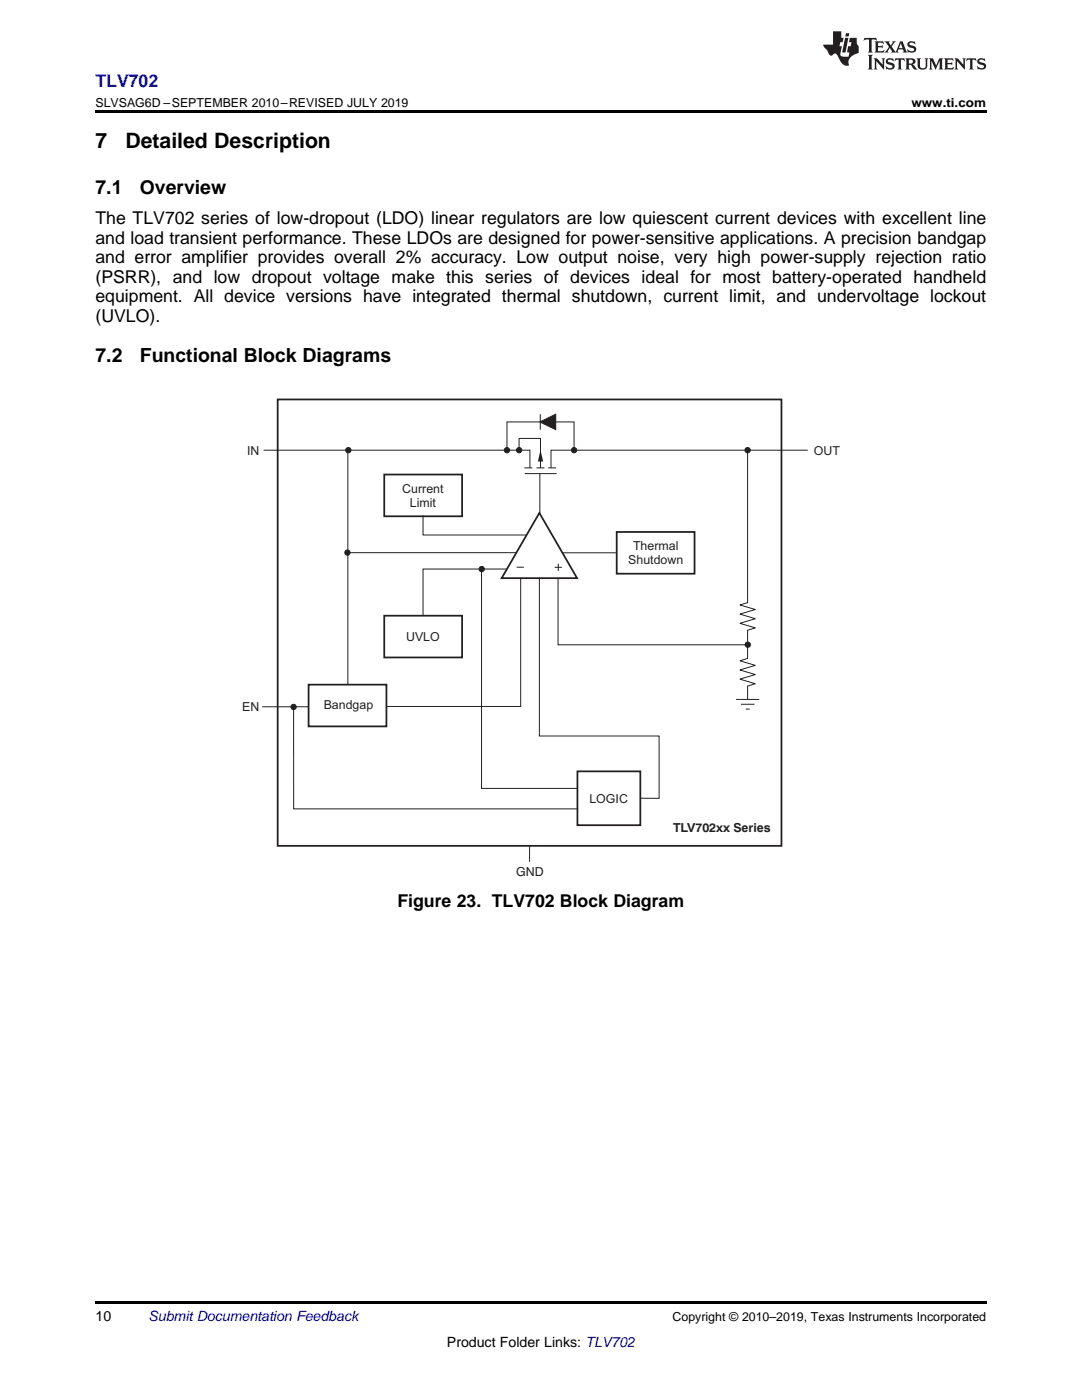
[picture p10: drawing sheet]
<svg xmlns="http://www.w3.org/2000/svg" width="216mm" height="279mm" viewBox="0 0 216 279" stroke-linecap="round" stroke-linejoin="round" font-family="sans-serif">
<defs><g id="words">
<g font-size="4.2">
<text x="19" y="29.6">7</text>
<text x="25" y="29.6">Detailed Description</text>
</g>
<g font-size="3.9">
<text x="19" y="38.8">7.1</text>
<text x="27.9" y="38.8">Overview</text>
<text x="19" y="72.2">7.2</text>
<text x="27.9" y="72.2">Functional Block Diagrams</text>
</g>
<text font-size="3.5" fill="#00f" x="19" y="17.3">TLV702</text>
<g font-size="3.5">
<text x="19" y="44.8">The TLV702 series of low-dropout (LDO) linear regulators are low quiescent current devices with excellent line</text>
<text x="19" y="48.6">and load transient performance. These LDOs are designed for power-sensitive applications. A precision bandgap</text>
<text x="19" y="52.5">and error amplifier provides overall 2% accuracy. Low output noise, very high power-supply rejection ratio</text>
<text x="19" y="56.4">(PSRR), and low dropout voltage make this series of devices ideal for most battery-operated handheld</text>
<text x="19" y="60.3">equipment. All device versions have integrated thermal shutdown, current limit, and undervoltage lockout</text>
<text x="19" y="64.2">(UVLO).</text>
<text x="79.3" y="181.1">Figure 23. TLV702 Block Diagram</text>
</g>
<g font-size="2.8">
<text x="19" y="263.6">10</text>
<text x="89.2" y="268.9">Product Folder Links: TLV702</text>
</g>
<text font-size="2.8" fill="#0000c8" x="29.6" y="263.6">Submit Documentation Feedback</text>
<g font-size="2.5">
<text x="19" y="21.4">SLVSAG6D –SEPTEMBER 2010–REVISED JULY 2019</text>
<text x="181.9" y="21.4">www.ti.com</text>
<text x="134.2" y="263.6">Copyright © 2010–2019, Texas Instruments Incorporated</text>
</g>
<g font-size="2.5" fill="#231f20">
<text x="49.3" y="90.7">IN</text>
<text x="162.4" y="90.7">OUT</text>
<text x="80.3" y="98.4">Current</text>
<text x="81.8" y="101.1">Limit</text>
<text x="125.4" y="112.6">Shutdown</text>
<text x="126.3" y="109.8">Thermal</text>
<text x="81" y="127.9">UVLO</text>
<text x="48.4" y="141.9">EN</text>
<text x="64.6" y="141.4">Bandgap</text>
<text x="117.6" y="160.2">LOGIC</text>
<text x="134.3" y="166.1">TLV702xx Series</text>
<text x="103" y="174.8">GND</text>
</g>
</g></defs>
<path d="M19 259.7h177.8v.5h-177.8z" fill="#000"/>
<path d="M55.4 79.7h100.5v89.1h-100.5zM107.6 102.4l7.5 13h-15z" fill="none" stroke="#231f20" stroke-width=".35"/>
<g fill="none" stroke="#231f20" stroke-width=".2">
<path d="M52.6 89.8h53.1v3.6M103.6 89.8v-2.3h4.2v5.9M104.6 93.4h1.6M104.7 94.5h6.4M107.1 93.4h1.5M107.7 94.5v8.2M109.4 93.4h1.6M161.2 89.8h-51.3v3.6M103.1 113.2h1.4M103.9 115.5v25.5h-26.8M110.7 113.2h1.4M111.4 115.4v13.3h37.5"/>
<path d="M111.4 112.5v1.4"/>
</g>
<path d="M107.8 89.8l.6 2.3h-1.1z" fill="#231f20"/>
<path d="M149.2 89.7v30.6l-1.6 .4 3.1 .9-3.1 1 3.1 .9-3.1 .9 3.1 .9-1.5 .5v5.6l-1.6 .5 3.1 .9-3.1 .9 3.1 .9-3.1 .9 3.1 1-1.5 .4v2.7M146.9 139.6h4.6M147.8 140.6h2.7M148.8 141.5h.8" fill="none" stroke="#231f20" stroke-width=".2"/>
<circle cx="69.5" cy="89.8" r=".53" fill="#231f20"/>
<circle cx="69.5" cy="89.8" r=".53" fill="none" stroke="#231f20" stroke-width=".2"/>
<circle cx="101.2" cy="89.8" r=".53" fill="#231f20"/>
<circle cx="101.2" cy="89.8" r=".53" fill="none" stroke="#231f20" stroke-width=".2"/>
<circle cx="114.5" cy="89.8" r=".53" fill="#231f20"/>
<circle cx="114.5" cy="89.8" r=".53" fill="none" stroke="#231f20" stroke-width=".2"/>
<circle cx="149.2" cy="89.8" r=".53" fill="#231f20"/>
<circle cx="149.2" cy="89.8" r=".53" fill="none" stroke="#231f20" stroke-width=".2"/>
<circle cx="149.2" cy="128.7" r=".53" fill="#231f20"/>
<circle cx="149.2" cy="128.7" r=".53" fill="none" stroke="#231f20" stroke-width=".2"/>
<circle cx="96.1" cy="113.6" r=".53" fill="#231f20"/>
<circle cx="96.1" cy="113.6" r=".53" fill="none" stroke="#231f20" stroke-width=".2"/>
<circle cx="69.3" cy="110.3" r=".53" fill="#231f20"/>
<circle cx="69.3" cy="110.3" r=".53" fill="none" stroke="#231f20" stroke-width=".2"/>
<circle cx="58.6" cy="141.1" r=".53" fill="#231f20"/>
<circle cx="58.6" cy="141.1" r=".53" fill="none" stroke="#231f20" stroke-width=".2"/>
<circle cx="103.6" cy="89.8" r=".53" fill="#231f20"/>
<g fill="none" stroke="#231f20" stroke-width=".2">
<path d="M69.4 89.8v46.8M101.2 89.8v-5.6h13.3v5.6M107.8 82.7v3.1M69.5 110.3h33.6M84.4 102.9v3.9h20.6M96.1 113.6v43.7h19M101.1 113.6h-16.7v9.3M107.6 115.4v31.5h23.9v12.4h-3.7M112.2 110.3h10.7M52.4 141.1h9.1M58.6 141.1v20.3h56.7M105.7 168.9v3"/>
<circle cx="103.6" cy="89.8" r=".53"/>
</g>
<path d="M76.7 94.7h15.5v8.3h-15.5zM123.1 106.2h15.5v8.3h-15.5zM61.6 136.6h15.5v8.4h-15.5zM76.7 122.9h15.5v8.3h-15.5zM115.2 153.9h12.6v10.8h-12.6z" fill="none" stroke="#231f20" stroke-width=".35"/>
<path d="M107.7 84.2l3.2-1.5v3z" fill="#231f20"/>
<path d="M107.7 84.2l3.2-1.5v3z" fill="none" stroke="#231f20" stroke-width=".2"/>
<path d="M19 22h177.8v.5h-177.8z" fill="#000"/>
<g fill="#231f20">
<path d="M172.5 7.6l-.1 .5 .4-.2h.6v.1v2.1l-.2 .4h.9l-.2-.4v-2.1l.1-.1h.5l.5 .2-.2-.5zM174.5 8.3l.2 .3v1.5l-.2 .4h1.8l.2-.6a1.04 1.04 0 0 1-1.3 .2v-.7h.6l.3 .2v-.6l-.3 .2h-.6v-.6l.8-.1 .4 .3-.2-.5zM176.5 8.3l.9 1.1-.9 1.1h.8l-.2-.2 .4-.7 .5 .7-.2 .2h1.5l-.2-.2 .2-.4h.9l.1 .4-.2 .2h1l-.3-.3-.7-1.9h-.5l-.9 2-.8-1 .9-1h-.8l.1 .3-.4 .5-.3-.6 .1-.2zM179.7 8.6l.4 1h-.7zM181.3 8.4a.63 .63 0 0 0-.2 .7 .63 .63 0 0 0 .6 .4l.6 .2 .1 .2a.75 .75 0 0 1-.7 .4 .75 .75 0 0 1-.6-.5l.1 .7 .1-.1a1.11 1.11 0 0 0 1.5-.6 1.13 1.13 0 0 0-1.2-.8l-.1-.4a1.04 1.04 0 0 1 1.2 .2l-.2-.5-.2 .1-.4-.2zM173.2 10.9l.2 .4v2.2l-.2 .4h1l-.3-.4v-2.2l.3-.4zM174.3 11.6l.3 .4v1.5l-.3 .4h.8l-.2-.4v-1.3l1.5 1.7v-1.9l.2-.4h-.7l.2 .4v.9l-1.1-1.3zM177 11.8a.62 .62 0 0 0-.2 .7 .62 .62 0 0 0 .6 .4l.6 .1 .1 .3a.76 .76 0 0 1-.7 .3 .76 .76 0 0 1-.7-.4l.2 .7 .1-.1a1.11 1.11 0 0 0 1.5-.6 1.13 1.13 0 0 0-1.2-.8l-.1-.4a1.04 1.04 0 0 1 1.2 .2l-.2-.6-.2 .1-.5-.1zM178.7 11.6l-.2 .6a.61 .61 0 0 1 .8-.3v1.6l-.2 .4h.9l-.2-.4v-1.6a.63 .63 0 0 1 .7 .3l-.1-.6zM180.6 11.6l.3 .4v1.5l-.3 .4h1l-.2-.2-.1-.8 .6 .2a.76 .76 0 0 0 1.2 .7l-1-1a.58 .58 0 0 0 .6-.5 .58 .58 0 0 0-.5-.6zM181.4 11.9h.1a.45 .45 0 0 1 .5 .1 .45 .45 0 0 1 .1 .5l-.8 .2zM182.9 11.6l.2 .2a2.17 2.17 0 0 0 .3 1.9 .99 .99 0 0 0 1.6-.6v-1.1l.2-.4h-.7l.2 .2a1.92 1.92 0 0 1-.2 1.8 .6 .6 0 0 1-.9-.5v-1.1l.2-.4zM185.4 11.6l.2 .4v1.5l-.2 .4h.7l-.2-.4v-1.4l.8 1.8 .8-1.8v1.4l-.2 .4h.9l-.2-.4v-1.5l.2-.4h-.8l-.6 1.5-.6-1.5zM188.4 11.6l.2 .4v1.5l-.2 .4h1.8l.1-.6a1.04 1.04 0 0 1-1.2 .1v-.6h.5l.4 .2v-.6l-.4 .2h-.5v-.7h.8l.3 .3-.1-.6zM190.5 11.6l.2 .4v1.5l-.2 .4h.7l-.2-.4v-1.3l1.5 1.7v-1.9l.2-.4h-.7l.2 .4v.9l-1.1-1.3zM192.9 11.6l-.1 .6a.61 .61 0 0 1 .7-.3l.1 1.6-.3 .4h1l-.3-.4 .1-1.6a.63 .63 0 0 1 .7 .3l-.1-.6zM195.2 11.8a.62 .62 0 0 0-.2 .7 .62 .62 0 0 0 .6 .4l.6 .1 .1 .3a.76 .76 0 0 1-.7 .3 .76 .76 0 0 1-.6-.4l.1 .7 .1-.1a1.11 1.11 0 0 0 1.6-.6 1.13 1.13 0 0 0-1.3-.8l-.1-.4a1.04 1.04 0 0 1 1.2 .2l-.1-.6-.2 .1-.5-.1z"/>
<path d="M166.2 6.3v2.6h-1.9v.4l.8 .9a.91 .91 0 0 0 1 .8 .56 .56 0 0 1 .5-.3 .56 .56 0 0 1 .5 .3l.4 .8a1.53 1.53 0 0 0 1.9 1.2 1.54 1.54 0 0 1 1-2.1l.9-.3v-1.4a1.52 1.52 0 0 1-.4-1.6h-1.3l-.2 .8h.5l-.2 .8h-.5l-.1 1v.2l.4 .1-.2 .8a1.93 1.93 0 0 1-1.6-.3l.3-1.8h-.5l.2-.8h.4l.2-.8h-.4v-1.3zM168.6 7.6l-.6 2.9h.7l.6-2.9zM168.8 6.6l-.1 .7h.6l.2-.7z"/>
</g>
<use href="#words"/>
</svg>
